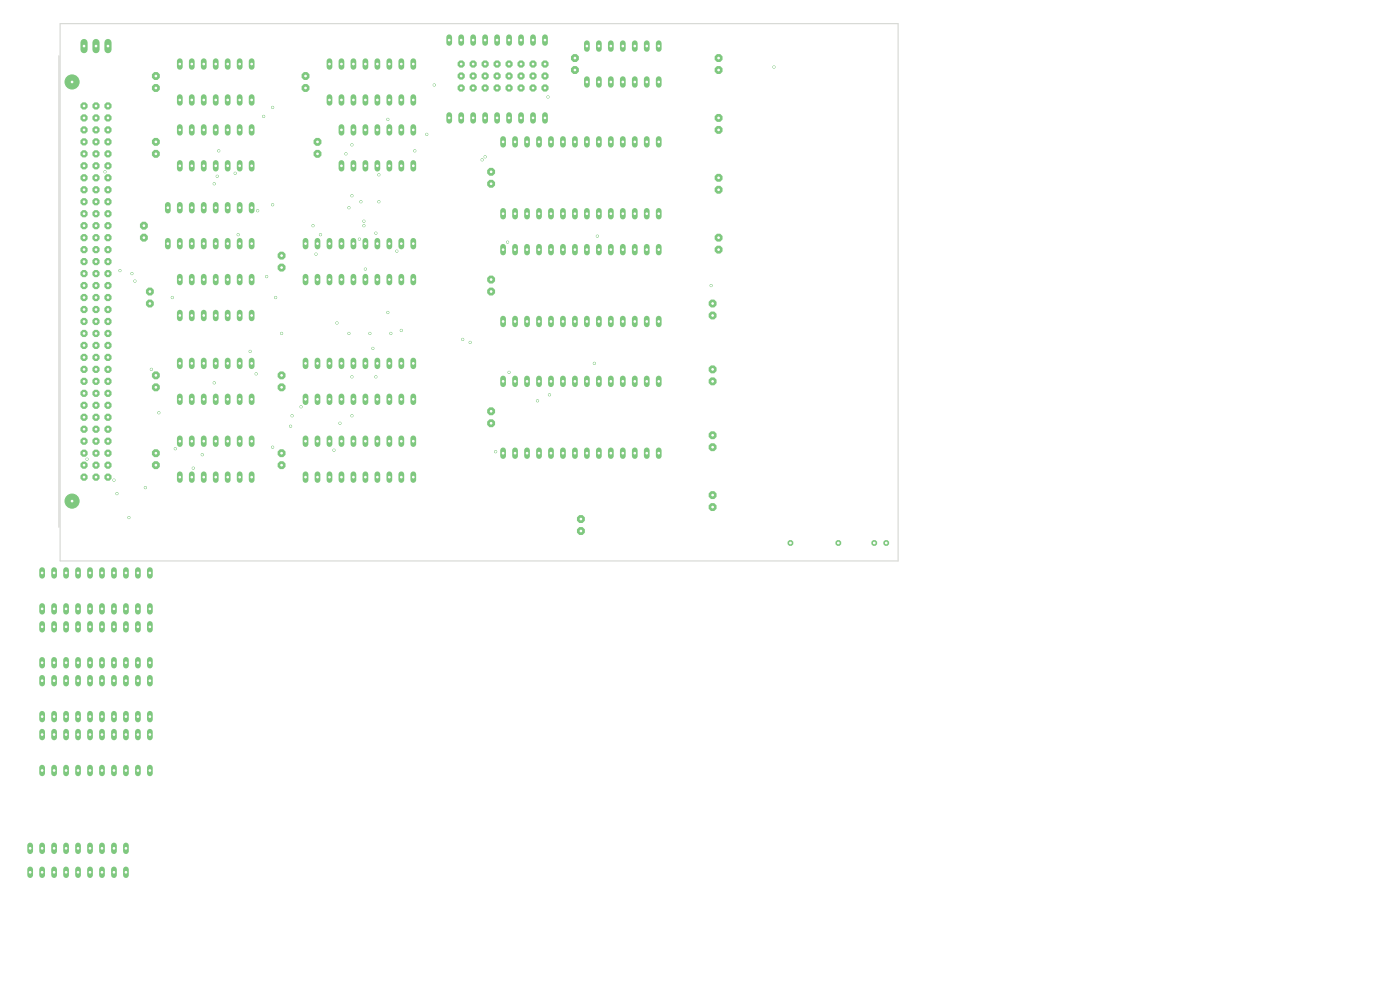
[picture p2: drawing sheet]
<svg xmlns="http://www.w3.org/2000/svg" width="297mm" height="210mm" viewBox="0 0 297 210" stroke-linecap="round" stroke-linejoin="round" font-family="sans-serif">
<g fill="#7fc87f">
<circle cx="59.7" cy="82.2" r=".91"/>
<circle cx="59.7" cy="79.6" r=".91"/>
</g>
<g fill="none" stroke="#7fc87f" stroke-width="1.2">
<path d="M106.7 80.3v1.2M106.7 95.5v1.2M109.3 80.3v1.2M109.3 95.5v1.2M111.8 80.3v1.2M111.8 95.5v1.2M114.3 80.3v1.2M114.3 95.5v1.2M116.9 80.3v1.2M116.9 95.5v1.2M119.4 80.3v1.2M119.4 95.5v1.2"/>
<path d="M122 80.3v1.2M122 95.5v1.2M124.5 80.3v1.2M124.5 95.5v1.2M127 80.3v1.2M127 95.5v1.2M129.6 80.3v1.2M129.6 95.5v1.2M132.1 80.3v1.2M132.1 95.5v1.2M134.7 80.3v1.2M134.7 95.5v1.2"/>
<path d="M137.2 80.3v1.2M137.2 95.5v1.2M139.7 80.3v1.2M139.7 95.5v1.2M8.9 155.2v1.2M11.5 155.2v1.2M14 155.2v1.2M16.6 155.2v1.2M19.1 155.2v1.2M21.6 155.2v1.2M24.2 155.2v1.2M26.7 155.2v1.2"/>
<path d="M29.3 155.2v1.2M31.8 155.2v1.2M8.9 162.8v1.3M11.5 162.8v1.3M14 162.8v1.3M16.6 162.8v1.3M19.1 162.8v1.3M21.6 162.8v1.3M24.2 162.8v1.3M26.7 162.8v1.3M29.3 162.8v1.3M31.8 162.8v1.3"/>
</g>
<g fill="#7fc87f">
<circle cx="104.2" cy="39" r=".91"/>
<circle cx="104.2" cy="36.4" r=".91"/>
</g>
<g fill="none" stroke="#7fc87f" stroke-width="1.2">
<path d="M38.1 58.7v1.2M40.7 58.7v1.2M43.2 58.7v1.2M45.8 58.7v1.2M48.3 58.7v1.2M50.8 58.7v1.2M53.4 58.7v1.2M38.1 66.3v1.2M40.7 66.3v1.2M43.2 66.3v1.2M45.8 66.3v1.2M48.3 66.3v1.2"/>
<path d="M50.8 66.3v1.2M53.4 66.3v1.2"/>
</g>
<g fill="#7fc87f">
<circle cx="104.2" cy="61.8" r=".91"/>
<circle cx="104.2" cy="59.3" r=".91"/>
</g>
<g fill="none" stroke="#7fc87f" stroke-width="1.2">
<path d="M124.5 9.2v1.2M124.5 16.8v1.2M127 9.2v1.2M127 16.8v1.2M129.6 9.2v1.2M129.6 16.8v1.2M132.1 9.2v1.2M132.1 16.8v1.2M134.7 9.2v1.2M134.7 16.8v1.2M137.2 9.2v1.2M137.2 16.8v1.2"/>
<path d="M139.7 9.2v1.2M139.7 16.8v1.2"/>
</g>
<g fill="#7fc87f">
<circle cx="67.4" cy="32.6" r=".91"/>
<circle cx="67.4" cy="30.1" r=".91"/>
<circle cx="177.8" cy="115.2" r=".66"/>
<circle cx="167.7" cy="115.2" r=".66"/>
</g>
<g fill="none" stroke="#7fc87f" stroke-width="1.2">
<path d="M8.9 143.8v1.2M8.9 151.4v1.2M11.5 143.8v1.2M11.5 151.4v1.2M14 143.8v1.2M14 151.4v1.2M16.6 143.8v1.2M16.6 151.4v1.2M19.1 143.8v1.2M19.1 151.4v1.2M21.6 143.8v1.2M21.6 151.4v1.2"/>
<path d="M24.2 143.8v1.2M24.2 151.4v1.2M26.7 143.8v1.2M26.7 151.4v1.2M29.3 143.8v1.2M29.3 151.4v1.2M31.8 143.8v1.2M31.8 151.4v1.2"/>
</g>
<g fill="#7fc87f">
<circle cx="33.1" cy="82.2" r=".91"/>
<circle cx="33.1" cy="79.6" r=".91"/>
</g>
<g fill="none" stroke="#7fc87f" stroke-width="1.2">
<path d="M72.4 26.9v1.3M72.4 34.6v1.2M75 26.9v1.3M75 34.6v1.2M77.5 26.9v1.3M77.5 34.6v1.2M80.1 26.9v1.3M80.1 34.6v1.2M82.6 26.9v1.3M82.6 34.6v1.2M85.1 26.9v1.3M85.1 34.6v1.2"/>
<path d="M87.7 26.9v1.3M87.7 34.6v1.2M106.7 52.3v1.3M109.3 52.3v1.3M111.8 52.3v1.3M114.3 52.3v1.3M116.9 52.3v1.3M119.4 52.3v1.3M122 52.3v1.3M124.5 52.3v1.3M127 52.3v1.3M129.6 52.3v1.3"/>
<path d="M132.1 52.3v1.3M134.7 52.3v1.3M137.2 52.3v1.3M139.7 52.3v1.3M64.8 76.5v1.2M67.4 76.5v1.2M69.9 76.5v1.2M72.4 76.5v1.2M75 76.5v1.2M77.5 76.5v1.2M80.1 76.5v1.2M82.6 76.5v1.2"/>
<path d="M85.1 76.5v1.2M87.7 76.5v1.2M106.7 67.6v1.2M109.3 67.6v1.2M111.8 67.6v1.2M114.3 67.6v1.2M116.9 67.6v1.2M119.4 67.6v1.2M122 67.6v1.2M124.5 67.6v1.2M127 67.6v1.2M129.6 67.6v1.2"/>
<path d="M132.1 67.6v1.2M134.7 67.6v1.2M137.2 67.6v1.2M139.7 67.6v1.2M64.8 84.1v1.2M67.4 84.1v1.2M69.9 84.1v1.2M72.4 84.1v1.2M75 84.1v1.2M77.5 84.1v1.2M80.1 84.1v1.2M82.6 84.1v1.2"/>
<path d="M85.1 84.1v1.2M87.7 84.1v1.2"/>
</g>
<g fill="#7fc87f">
<circle cx="188" cy="115.2" r=".66"/>
<circle cx="185.5" cy="115.2" r=".66"/>
<circle cx="64.8" cy="18.7" r=".91"/>
<circle cx="64.8" cy="16.1" r=".91"/>
</g>
<path d="M6.4 179.3v1.3M8.9 179.3v1.3M11.5 179.3v1.3M14 179.3v1.3M16.6 179.3v1.3M19.1 179.3v1.3M21.6 179.3v1.3M24.2 179.3v1.3M26.7 179.3v1.3" fill="none" stroke="#7fc87f" stroke-width="1.2"/>
<g fill="#7fc87f">
<circle cx="59.7" cy="56.8" r=".91"/>
<circle cx="59.7" cy="54.2" r=".91"/>
<circle cx="59.7" cy="98.7" r=".91"/>
<circle cx="59.7" cy="96.1" r=".91"/>
</g>
<g fill="none" stroke="#7fc87f" stroke-width="1.2">
<path d="M64.8 51.1v1.2M64.8 58.7v1.2M67.4 51.1v1.2M67.4 58.7v1.2M69.9 51.1v1.2M69.9 58.7v1.2M72.4 51.1v1.2M72.4 58.7v1.2M75 51.1v1.2M75 58.7v1.2M77.5 51.1v1.2M77.5 58.7v1.2"/>
<path d="M80.1 51.1v1.2M80.1 58.7v1.2M82.6 51.1v1.2M82.6 58.7v1.2M85.1 51.1v1.2M85.1 58.7v1.2M87.7 51.1v1.2M87.7 58.7v1.2"/>
</g>
<g fill="#7fc87f">
<circle cx="151.2" cy="107.6" r=".91"/>
<circle cx="151.2" cy="105" r=".91"/>
</g>
<g fill="none" stroke="#7fc87f" stroke-width="1.2">
<path d="M8.9 120.9v1.2M8.9 128.5v1.3M11.5 120.9v1.2M11.5 128.5v1.3M14 120.9v1.2M14 128.5v1.3M16.6 120.9v1.2M16.6 128.5v1.3M19.1 120.9v1.2M19.1 128.5v1.3M21.6 120.9v1.2M21.6 128.5v1.3"/>
<path d="M24.2 120.9v1.2M24.2 128.5v1.3M26.7 120.9v1.2M26.7 128.5v1.3M29.3 120.9v1.2M29.3 128.5v1.3M31.8 120.9v1.2M31.8 128.5v1.3"/>
</g>
<g fill="#7fc87f">
<circle cx="33.1" cy="98.7" r=".91"/>
<circle cx="33.1" cy="96.1" r=".91"/>
<circle cx="97.8" cy="13.6" r=".82"/>
<circle cx="100.4" cy="13.6" r=".82"/>
<circle cx="102.9" cy="13.6" r=".82"/>
<circle cx="105.5" cy="13.6" r=".82"/>
<circle cx="108" cy="13.6" r=".82"/>
<circle cx="110.5" cy="13.6" r=".82"/>
<circle cx="113.1" cy="13.6" r=".82"/>
<circle cx="115.6" cy="13.6" r=".82"/>
<circle cx="97.8" cy="16.1" r=".82"/>
<circle cx="100.4" cy="16.1" r=".82"/>
<circle cx="102.9" cy="16.1" r=".82"/>
<circle cx="105.5" cy="16.1" r=".82"/>
<circle cx="108" cy="16.1" r=".82"/>
<circle cx="110.5" cy="16.1" r=".82"/>
<circle cx="113.1" cy="16.1" r=".82"/>
<circle cx="115.6" cy="16.1" r=".82"/>
<circle cx="97.8" cy="18.7" r=".82"/>
<circle cx="100.4" cy="18.7" r=".82"/>
<circle cx="102.9" cy="18.7" r=".82"/>
<circle cx="105.5" cy="18.7" r=".82"/>
<circle cx="108" cy="18.7" r=".82"/>
<circle cx="110.5" cy="18.7" r=".82"/>
<circle cx="113.1" cy="18.7" r=".82"/>
<circle cx="115.6" cy="18.7" r=".82"/>
</g>
<path d="M95.3 24.4v1.2M97.8 24.4v1.2M100.4 24.4v1.2M102.9 24.4v1.2M105.5 24.4v1.2M108 24.4v1.2M110.5 24.4v1.2M113.1 24.4v1.2M115.6 24.4v1.2" fill="none" stroke="#7fc87f" stroke-width="1.2"/>
<g fill="#7fc87f">
<circle cx="152.4" cy="40.3" r=".91"/>
<circle cx="152.4" cy="37.7" r=".91"/>
</g>
<g fill="none" stroke="#7fc87f" stroke-width="1.2">
<path d="M38.1 26.9v1.3M38.1 34.6v1.2M40.7 26.9v1.3M40.7 34.6v1.2M43.2 26.9v1.3M43.2 34.6v1.2M45.8 26.9v1.3M45.8 34.6v1.2M48.3 26.9v1.3M48.3 34.6v1.2M50.8 26.9v1.3M50.8 34.6v1.2"/>
<path d="M53.4 26.9v1.3M53.4 34.6v1.2"/>
</g>
<g fill="#7fc87f">
<circle cx="151.2" cy="66.9" r=".91"/>
<circle cx="151.2" cy="64.4" r=".91"/>
<circle cx="123.2" cy="112.6" r=".91"/>
<circle cx="123.2" cy="110.1" r=".91"/>
<circle cx="151.2" cy="80.9" r=".91"/>
<circle cx="151.2" cy="78.4" r=".91"/>
<circle cx="104.2" cy="89.8" r=".91"/>
<circle cx="104.2" cy="87.2" r=".91"/>
</g>
<g fill="none" stroke="#7fc87f" stroke-width="1.2">
<path d="M69.9 13v1.2M72.4 13v1.2M75 13v1.2M77.5 13v1.2M80.1 13v1.2M82.6 13v1.2M85.1 13v1.2M87.7 13v1.2M69.9 20.6v1.2M72.4 20.6v1.2M75 20.6v1.2M77.5 20.6v1.2"/>
<path d="M80.1 20.6v1.2M82.6 20.6v1.2M85.1 20.6v1.2M87.7 20.6v1.2M38.1 76.5v1.2M40.7 76.5v1.2M43.2 76.5v1.2M45.8 76.5v1.2M48.3 76.5v1.2M50.8 76.5v1.2M53.4 76.5v1.2M38.1 84.1v1.2"/>
<path d="M40.7 84.1v1.2M43.2 84.1v1.2M45.8 84.1v1.2M48.3 84.1v1.2M50.8 84.1v1.2M53.4 84.1v1.2M64.8 93v1.2M67.4 93v1.2M69.9 93v1.2M72.4 93v1.2M75 93v1.2M77.5 93v1.2"/>
<path d="M80.1 93v1.2M82.6 93v1.2M85.1 93v1.2M87.7 93v1.2M64.8 100.6v1.2M67.4 100.6v1.2M69.9 100.6v1.2M72.4 100.6v1.2M75 100.6v1.2M77.5 100.6v1.2M80.1 100.6v1.2M82.6 100.6v1.2"/>
<path d="M85.1 100.6v1.2M87.7 100.6v1.2"/>
</g>
<g fill="#7fc87f" stroke="#7fc87f" stroke-width=".21">
<circle cx="15.3" cy="106.3" r="1.5"/>
<circle cx="15.3" cy="17.4" r="1.5"/>
</g>
<g fill="#7fc87f">
<circle cx="17.8" cy="101.2" r=".82"/>
<circle cx="17.8" cy="98.7" r=".82"/>
<circle cx="17.8" cy="96.1" r=".82"/>
<circle cx="17.8" cy="93.6" r=".82"/>
<circle cx="17.8" cy="91.1" r=".82"/>
<circle cx="17.8" cy="88.5" r=".82"/>
<circle cx="17.8" cy="86" r=".82"/>
<circle cx="17.8" cy="83.4" r=".82"/>
<circle cx="17.8" cy="80.9" r=".82"/>
<circle cx="17.8" cy="78.4" r=".82"/>
<circle cx="17.8" cy="75.8" r=".82"/>
<circle cx="17.8" cy="73.3" r=".82"/>
<circle cx="17.8" cy="70.7" r=".82"/>
<circle cx="17.8" cy="68.2" r=".82"/>
<circle cx="17.8" cy="65.7" r=".82"/>
<circle cx="17.8" cy="63.1" r=".82"/>
<circle cx="17.8" cy="60.6" r=".82"/>
<circle cx="17.8" cy="58" r=".82"/>
<circle cx="17.8" cy="55.5" r=".82"/>
<circle cx="17.8" cy="53" r=".82"/>
<circle cx="17.8" cy="50.4" r=".82"/>
<circle cx="17.8" cy="47.9" r=".82"/>
<circle cx="17.8" cy="45.3" r=".82"/>
<circle cx="17.8" cy="42.8" r=".82"/>
<circle cx="17.8" cy="40.3" r=".82"/>
<circle cx="17.8" cy="37.7" r=".82"/>
<circle cx="17.8" cy="35.2" r=".82"/>
<circle cx="17.8" cy="32.6" r=".82"/>
<circle cx="17.8" cy="30.1" r=".82"/>
<circle cx="17.8" cy="27.6" r=".82"/>
<circle cx="17.8" cy="25" r=".82"/>
<circle cx="17.8" cy="22.5" r=".82"/>
<circle cx="20.4" cy="101.2" r=".82"/>
<circle cx="20.4" cy="98.7" r=".82"/>
<circle cx="20.4" cy="96.1" r=".82"/>
<circle cx="20.4" cy="93.6" r=".82"/>
<circle cx="20.4" cy="91.1" r=".82"/>
<circle cx="20.4" cy="88.5" r=".82"/>
<circle cx="20.4" cy="86" r=".82"/>
<circle cx="20.4" cy="83.4" r=".82"/>
<circle cx="20.4" cy="80.9" r=".82"/>
<circle cx="20.4" cy="78.4" r=".82"/>
<circle cx="20.4" cy="75.8" r=".82"/>
<circle cx="20.4" cy="73.3" r=".82"/>
<circle cx="20.4" cy="70.7" r=".82"/>
<circle cx="20.4" cy="68.2" r=".82"/>
<circle cx="20.4" cy="65.7" r=".82"/>
<circle cx="20.4" cy="63.1" r=".82"/>
<circle cx="20.4" cy="60.6" r=".82"/>
<circle cx="20.4" cy="58" r=".82"/>
<circle cx="20.4" cy="55.5" r=".82"/>
<circle cx="20.4" cy="53" r=".82"/>
<circle cx="20.4" cy="50.4" r=".82"/>
<circle cx="20.4" cy="47.9" r=".82"/>
<circle cx="20.4" cy="45.3" r=".82"/>
<circle cx="20.4" cy="42.8" r=".82"/>
<circle cx="20.4" cy="40.3" r=".82"/>
<circle cx="20.4" cy="37.7" r=".82"/>
<circle cx="20.4" cy="35.2" r=".82"/>
<circle cx="20.4" cy="32.6" r=".82"/>
<circle cx="20.4" cy="30.1" r=".82"/>
<circle cx="20.4" cy="27.6" r=".82"/>
<circle cx="20.4" cy="25" r=".82"/>
<circle cx="20.4" cy="22.5" r=".82"/>
<circle cx="22.9" cy="101.2" r=".82"/>
<circle cx="22.9" cy="98.7" r=".82"/>
<circle cx="22.9" cy="96.1" r=".82"/>
<circle cx="22.9" cy="93.6" r=".82"/>
<circle cx="22.9" cy="91.1" r=".82"/>
<circle cx="22.9" cy="88.5" r=".82"/>
<circle cx="22.9" cy="86" r=".82"/>
<circle cx="22.9" cy="83.4" r=".82"/>
<circle cx="22.9" cy="80.9" r=".82"/>
<circle cx="22.9" cy="78.4" r=".82"/>
<circle cx="22.9" cy="75.8" r=".82"/>
<circle cx="22.9" cy="73.3" r=".82"/>
<circle cx="22.9" cy="70.7" r=".82"/>
<circle cx="22.9" cy="68.2" r=".82"/>
<circle cx="22.9" cy="65.7" r=".82"/>
<circle cx="22.9" cy="63.1" r=".82"/>
<circle cx="22.9" cy="60.6" r=".82"/>
<circle cx="22.9" cy="58" r=".82"/>
<circle cx="22.9" cy="55.5" r=".82"/>
<circle cx="22.9" cy="53" r=".82"/>
<circle cx="22.9" cy="50.4" r=".82"/>
<circle cx="22.9" cy="47.9" r=".82"/>
<circle cx="22.9" cy="45.3" r=".82"/>
<circle cx="22.9" cy="42.8" r=".82"/>
<circle cx="22.9" cy="40.3" r=".82"/>
<circle cx="22.9" cy="37.7" r=".82"/>
<circle cx="22.9" cy="35.2" r=".82"/>
<circle cx="22.9" cy="32.6" r=".82"/>
<circle cx="22.9" cy="30.1" r=".82"/>
<circle cx="22.9" cy="27.6" r=".82"/>
<circle cx="22.9" cy="25" r=".82"/>
<circle cx="22.9" cy="22.5" r=".82"/>
</g>
<g fill="none" stroke="#7fc87f" stroke-width="1.2">
<path d="M8.9 132.4v1.2M8.9 140v1.2M11.5 132.4v1.2M11.5 140v1.2M14 132.4v1.2M14 140v1.2M16.6 132.4v1.2M16.6 140v1.2M19.1 132.4v1.2M19.1 140v1.2M21.6 132.4v1.2M21.6 140v1.2"/>
<path d="M24.2 132.4v1.2M24.2 140v1.2M26.7 132.4v1.2M26.7 140v1.2M29.3 132.4v1.2M29.3 140v1.2M31.8 132.4v1.2M31.8 140v1.2"/>
</g>
<g fill="#7fc87f">
<circle cx="31.8" cy="64.4" r=".91"/>
<circle cx="31.8" cy="61.8" r=".91"/>
</g>
<g fill="none" stroke="#7fc87f" stroke-width="1.2">
<path d="M106.7 29.5v1.2M109.3 29.5v1.2M111.8 29.5v1.2M114.3 29.5v1.2M116.9 29.5v1.2M119.4 29.5v1.2M122 29.5v1.2M124.5 29.5v1.2M127 29.5v1.2M129.6 29.5v1.2M132.1 29.5v1.2M134.7 29.5v1.2"/>
<path d="M137.2 29.5v1.2M139.7 29.5v1.2M106.7 44.7v1.2M109.3 44.7v1.2M111.8 44.7v1.2M114.3 44.7v1.2M116.9 44.7v1.2M119.4 44.7v1.2M122 44.7v1.2M124.5 44.7v1.2M127 44.7v1.2M129.6 44.7v1.2"/>
<path d="M132.1 44.7v1.2M134.7 44.7v1.2M137.2 44.7v1.2M139.7 44.7v1.2"/>
</g>
<g fill="#7fc87f">
<circle cx="152.4" cy="27.6" r=".91"/>
<circle cx="152.4" cy="25" r=".91"/>
</g>
<g fill="none" stroke="#7fc87f" stroke-width="1.2">
<path d="M95.3 7.9v1.2M97.8 7.9v1.2M100.4 7.9v1.2M102.9 7.9v1.2M105.5 7.9v1.2M108 7.9v1.2M110.5 7.9v1.2M113.1 7.9v1.2M115.6 7.9v1.2M35.6 43.5v1.2M35.6 51.1v1.2M38.1 43.5v1.2"/>
<path d="M38.1 51.1v1.2M40.7 43.5v1.2M40.7 51.1v1.2M43.2 43.5v1.2M43.2 51.1v1.2M45.8 43.5v1.2M45.8 51.1v1.2M48.3 43.5v1.2M48.3 51.1v1.2M50.8 43.5v1.2M50.8 51.1v1.2M53.4 43.5v1.2"/>
<path d="M53.4 51.1v1.2"/>
</g>
<g fill="#7fc87f">
<circle cx="151.2" cy="94.9" r=".91"/>
<circle cx="151.2" cy="92.3" r=".91"/>
</g>
<path d="M17.8 9v1.5M20.4 9v1.5M22.9 9v1.5" fill="none" stroke="#7fc87f" stroke-width="1.5"/>
<path d="M6.4 184.4v1.2M8.9 184.4v1.2M11.5 184.4v1.2M14 184.4v1.2M16.6 184.4v1.2M19.1 184.4v1.2M21.6 184.4v1.2M24.2 184.4v1.2M26.7 184.4v1.2" fill="none" stroke="#7fc87f" stroke-width="1.2"/>
<g fill="#7fc87f">
<circle cx="122" cy="14.9" r=".91"/>
<circle cx="122" cy="12.3" r=".91"/>
<circle cx="33.1" cy="18.7" r=".91"/>
<circle cx="33.1" cy="16.1" r=".91"/>
<circle cx="152.4" cy="14.9" r=".91"/>
<circle cx="152.4" cy="12.3" r=".91"/>
<circle cx="30.5" cy="50.4" r=".91"/>
<circle cx="30.5" cy="47.9" r=".91"/>
</g>
<g fill="none" stroke="#7fc87f" stroke-width="1.2">
<path d="M38.1 13v1.2M40.7 13v1.2M43.2 13v1.2M45.8 13v1.2M48.3 13v1.2M50.8 13v1.2M53.4 13v1.2M38.1 20.6v1.2M40.7 20.6v1.2M43.2 20.6v1.2M45.8 20.6v1.2M48.3 20.6v1.2"/>
<path d="M50.8 20.6v1.2M53.4 20.6v1.2"/>
</g>
<g fill="#7fc87f">
<circle cx="152.4" cy="53" r=".91"/>
<circle cx="152.4" cy="50.4" r=".91"/>
</g>
<g fill="none" stroke="#7fc87f" stroke-width="1.2">
<path d="M38.1 93v1.2M40.7 93v1.2M43.2 93v1.2M45.8 93v1.2M48.3 93v1.2M50.8 93v1.2M53.4 93v1.2M38.1 100.6v1.2M40.7 100.6v1.2M43.2 100.6v1.2M45.8 100.6v1.2M48.3 100.6v1.2"/>
<path d="M50.8 100.6v1.2M53.4 100.6v1.2"/>
</g>
<g fill="#7fc87f">
<circle cx="33.1" cy="32.6" r=".91"/>
<circle cx="33.1" cy="30.1" r=".91"/>
</g>
<g fill="#7fc87f" stroke="#7fc87f" stroke-width=".21">
<circle cx="150.9" cy="60.6" r=".23"/>
<circle cx="105.1" cy="95.8" r=".23"/>
<circle cx="85.1" cy="70.1" r=".23"/>
<circle cx="25.4" cy="57.4" r=".23"/>
<circle cx="77.5" cy="57.1" r=".23"/>
<circle cx="28.6" cy="59.6" r=".23"/>
<circle cx="76.2" cy="50.7" r=".23"/>
<circle cx="74.7" cy="41.5" r=".23"/>
<circle cx="164.2" cy="14.2" r=".23"/>
<circle cx="27.4" cy="109.8" r=".23"/>
<circle cx="24.8" cy="104.7" r=".23"/>
<circle cx="24.2" cy="101.8" r=".23"/>
<circle cx="30.8" cy="103.4" r=".23"/>
<circle cx="67" cy="53.9" r=".23"/>
<circle cx="76.6" cy="42.8" r=".23"/>
<circle cx="84.2" cy="53.3" r=".23"/>
<circle cx="61.6" cy="90.4" r=".23"/>
<circle cx="72.1" cy="89.8" r=".23"/>
<circle cx="74.7" cy="88.2" r=".23"/>
<circle cx="63.9" cy="86.3" r=".23"/>
<circle cx="62" cy="88.2" r=".23"/>
<circle cx="79.7" cy="79.9" r=".23"/>
<circle cx="74.7" cy="79.9" r=".23"/>
<circle cx="54.3" cy="79.3" r=".23"/>
<circle cx="18.5" cy="97.4" r=".23"/>
<circle cx="79.1" cy="73.9" r=".23"/>
<circle cx="59.7" cy="70.7" r=".23"/>
<circle cx="33.7" cy="87.6" r=".23"/>
<circle cx="74" cy="70.7" r=".23"/>
<circle cx="71.5" cy="68.5" r=".23"/>
<circle cx="58.5" cy="63.1" r=".23"/>
<circle cx="22.3" cy="36.4" r=".23"/>
<circle cx="46.4" cy="32" r=".23"/>
<circle cx="56.6" cy="58.7" r=".23"/>
<circle cx="45.4" cy="39" r=".23"/>
<circle cx="53.1" cy="74.5" r=".23"/>
<circle cx="42.9" cy="96.5" r=".23"/>
<circle cx="28" cy="58" r=".23"/>
<circle cx="126.1" cy="77.1" r=".23"/>
<circle cx="82.9" cy="70.7" r=".23"/>
<circle cx="78.5" cy="70.7" r=".23"/>
<circle cx="70.8" cy="95.5" r=".23"/>
<circle cx="114" cy="85" r=".23"/>
<circle cx="116.6" cy="83.8" r=".23"/>
<circle cx="57.8" cy="43.4" r=".23"/>
<circle cx="50.5" cy="49.8" r=".23"/>
<circle cx="57.8" cy="22.8" r=".23"/>
<circle cx="68" cy="49.8" r=".23"/>
<circle cx="73.4" cy="32.6" r=".23"/>
<circle cx="74" cy="44.1" r=".23"/>
<circle cx="55.9" cy="24.7" r=".23"/>
<circle cx="82.3" cy="66.3" r=".23"/>
<circle cx="77.2" cy="46.9" r=".23"/>
<circle cx="77.2" cy="47.9" r=".23"/>
<circle cx="79.7" cy="49.5" r=".23"/>
<circle cx="80.4" cy="42.8" r=".23"/>
<circle cx="99.7" cy="72.6" r=".23"/>
<circle cx="98.2" cy="72" r=".23"/>
<circle cx="107.7" cy="51.4" r=".23"/>
<circle cx="46.1" cy="37.4" r=".23"/>
<circle cx="49.9" cy="36.8" r=".23"/>
<circle cx="54.7" cy="44.7" r=".23"/>
<circle cx="126.7" cy="50.1" r=".23"/>
<circle cx="37.2" cy="95.2" r=".23"/>
<circle cx="57.8" cy="94.9" r=".23"/>
<circle cx="66.4" cy="47.9" r=".23"/>
<circle cx="41" cy="99.3" r=".23"/>
<circle cx="36.6" cy="63.1" r=".23"/>
<circle cx="116.3" cy="20.6" r=".23"/>
<circle cx="45.4" cy="81.2" r=".23"/>
<circle cx="32.1" cy="78.4" r=".23"/>
<circle cx="74.7" cy="30.7" r=".23"/>
<circle cx="108" cy="79" r=".23"/>
<circle cx="88" cy="32" r=".23"/>
<circle cx="80.4" cy="37.1" r=".23"/>
<circle cx="102.3" cy="33.9" r=".23"/>
<circle cx="102.9" cy="33.3" r=".23"/>
<circle cx="90.5" cy="28.5" r=".23"/>
<circle cx="82.3" cy="25.3" r=".23"/>
<circle cx="92.1" cy="18" r=".23"/>
</g>
<path d="M12.5 11.8v100.1M12.7 5h177.8v114h-177.8z" fill="none" stroke="#d0d2cd" stroke-width=".21"/>
<g fill="#fff" stroke="#fff" stroke-width=".21">
<circle cx="150.9" cy="60.6" r=".13"/>
<circle cx="105.1" cy="95.8" r=".13"/>
<circle cx="85.1" cy="70.1" r=".13"/>
<circle cx="25.4" cy="57.4" r=".13"/>
<circle cx="77.5" cy="57.1" r=".13"/>
<circle cx="28.6" cy="59.6" r=".13"/>
<circle cx="76.2" cy="50.7" r=".13"/>
<circle cx="74.7" cy="41.5" r=".13"/>
<circle cx="164.2" cy="14.2" r=".13"/>
<circle cx="27.4" cy="109.8" r=".13"/>
<circle cx="24.8" cy="104.7" r=".13"/>
<circle cx="24.2" cy="101.8" r=".13"/>
<circle cx="30.8" cy="103.4" r=".13"/>
<circle cx="67" cy="53.9" r=".13"/>
<circle cx="76.6" cy="42.8" r=".13"/>
<circle cx="84.2" cy="53.3" r=".13"/>
<circle cx="61.6" cy="90.4" r=".13"/>
<circle cx="72.1" cy="89.8" r=".13"/>
<circle cx="74.7" cy="88.2" r=".13"/>
<circle cx="63.9" cy="86.3" r=".13"/>
<circle cx="62" cy="88.2" r=".13"/>
<circle cx="79.7" cy="79.9" r=".13"/>
<circle cx="74.7" cy="79.9" r=".13"/>
<circle cx="54.3" cy="79.3" r=".13"/>
<circle cx="18.5" cy="97.4" r=".13"/>
<circle cx="79.1" cy="73.9" r=".13"/>
<circle cx="59.7" cy="70.7" r=".13"/>
<circle cx="33.7" cy="87.6" r=".13"/>
<circle cx="74" cy="70.7" r=".13"/>
<circle cx="71.5" cy="68.5" r=".13"/>
<circle cx="58.5" cy="63.1" r=".13"/>
<circle cx="22.3" cy="36.4" r=".13"/>
<circle cx="46.4" cy="32" r=".13"/>
<circle cx="56.6" cy="58.7" r=".13"/>
<circle cx="45.4" cy="39" r=".13"/>
<circle cx="53.1" cy="74.5" r=".13"/>
<circle cx="42.9" cy="96.5" r=".13"/>
<circle cx="28" cy="58" r=".13"/>
<circle cx="126.1" cy="77.1" r=".13"/>
<circle cx="82.9" cy="70.7" r=".13"/>
<circle cx="78.5" cy="70.7" r=".13"/>
<circle cx="70.8" cy="95.5" r=".13"/>
<circle cx="114" cy="85" r=".13"/>
<circle cx="116.6" cy="83.8" r=".13"/>
<circle cx="57.8" cy="43.4" r=".13"/>
<circle cx="50.5" cy="49.8" r=".13"/>
<circle cx="57.8" cy="22.8" r=".13"/>
<circle cx="68" cy="49.8" r=".13"/>
<circle cx="73.4" cy="32.6" r=".13"/>
<circle cx="74" cy="44.1" r=".13"/>
<circle cx="55.9" cy="24.7" r=".13"/>
<circle cx="82.3" cy="66.3" r=".13"/>
<circle cx="77.2" cy="46.9" r=".13"/>
<circle cx="77.2" cy="47.9" r=".13"/>
<circle cx="79.7" cy="49.5" r=".13"/>
<circle cx="80.4" cy="42.8" r=".13"/>
<circle cx="99.7" cy="72.6" r=".13"/>
<circle cx="98.2" cy="72" r=".13"/>
<circle cx="107.7" cy="51.4" r=".13"/>
<circle cx="46.1" cy="37.4" r=".13"/>
<circle cx="49.9" cy="36.8" r=".13"/>
<circle cx="54.7" cy="44.7" r=".13"/>
<circle cx="126.7" cy="50.1" r=".13"/>
<circle cx="37.2" cy="95.2" r=".13"/>
<circle cx="57.8" cy="94.9" r=".13"/>
<circle cx="66.4" cy="47.9" r=".13"/>
<circle cx="41" cy="99.3" r=".13"/>
<circle cx="36.6" cy="63.1" r=".13"/>
<circle cx="116.3" cy="20.6" r=".13"/>
<circle cx="45.4" cy="81.2" r=".13"/>
<circle cx="32.1" cy="78.4" r=".13"/>
<circle cx="74.7" cy="30.7" r=".13"/>
<circle cx="108" cy="79" r=".13"/>
<circle cx="88" cy="32" r=".13"/>
<circle cx="80.4" cy="37.1" r=".13"/>
<circle cx="102.3" cy="33.9" r=".13"/>
<circle cx="102.9" cy="33.3" r=".13"/>
<circle cx="90.5" cy="28.5" r=".13"/>
<circle cx="82.3" cy="25.3" r=".13"/>
<circle cx="92.1" cy="18" r=".13"/>
<circle cx="59.7" cy="82.2" r=".17"/>
<circle cx="59.7" cy="79.6" r=".17"/>
<circle cx="8.9" cy="163.4" r=".17"/>
<circle cx="11.5" cy="163.4" r=".17"/>
<circle cx="14" cy="163.4" r=".17"/>
<circle cx="16.6" cy="163.4" r=".17"/>
<circle cx="19.1" cy="163.4" r=".17"/>
<circle cx="21.6" cy="163.4" r=".17"/>
<circle cx="24.2" cy="163.4" r=".17"/>
<circle cx="26.7" cy="163.4" r=".17"/>
<circle cx="29.3" cy="163.4" r=".17"/>
<circle cx="31.8" cy="163.4" r=".17"/>
<circle cx="31.8" cy="155.8" r=".17"/>
<circle cx="29.3" cy="155.8" r=".17"/>
<circle cx="26.7" cy="155.8" r=".17"/>
<circle cx="24.2" cy="155.8" r=".17"/>
<circle cx="21.6" cy="155.8" r=".17"/>
<circle cx="19.1" cy="155.8" r=".17"/>
<circle cx="16.6" cy="155.8" r=".17"/>
<circle cx="14" cy="155.8" r=".17"/>
<circle cx="11.5" cy="155.8" r=".17"/>
<circle cx="8.9" cy="155.8" r=".17"/>
<circle cx="106.7" cy="96.1" r=".17"/>
<circle cx="109.3" cy="96.1" r=".17"/>
<circle cx="111.8" cy="96.1" r=".17"/>
<circle cx="114.3" cy="96.1" r=".17"/>
<circle cx="116.9" cy="96.1" r=".17"/>
<circle cx="119.4" cy="96.1" r=".17"/>
<circle cx="122" cy="96.1" r=".17"/>
<circle cx="124.5" cy="96.1" r=".17"/>
<circle cx="127" cy="96.1" r=".17"/>
<circle cx="129.6" cy="96.1" r=".17"/>
<circle cx="132.1" cy="96.1" r=".17"/>
<circle cx="134.7" cy="96.1" r=".17"/>
<circle cx="137.2" cy="96.1" r=".17"/>
<circle cx="139.7" cy="96.1" r=".17"/>
<circle cx="139.7" cy="80.9" r=".17"/>
<circle cx="137.2" cy="80.9" r=".17"/>
<circle cx="134.7" cy="80.9" r=".17"/>
<circle cx="132.1" cy="80.9" r=".17"/>
<circle cx="129.6" cy="80.9" r=".17"/>
<circle cx="127" cy="80.9" r=".17"/>
<circle cx="124.5" cy="80.9" r=".17"/>
<circle cx="122" cy="80.9" r=".17"/>
<circle cx="119.4" cy="80.9" r=".17"/>
<circle cx="116.9" cy="80.9" r=".17"/>
<circle cx="114.3" cy="80.9" r=".17"/>
<circle cx="111.8" cy="80.9" r=".17"/>
<circle cx="109.3" cy="80.9" r=".17"/>
<circle cx="106.7" cy="80.9" r=".17"/>
<circle cx="104.2" cy="39" r=".17"/>
<circle cx="104.2" cy="36.4" r=".17"/>
<circle cx="38.1" cy="66.9" r=".17"/>
<circle cx="40.7" cy="66.9" r=".17"/>
<circle cx="43.2" cy="66.9" r=".17"/>
<circle cx="45.8" cy="66.9" r=".17"/>
<circle cx="48.3" cy="66.9" r=".17"/>
<circle cx="50.8" cy="66.9" r=".17"/>
<circle cx="53.4" cy="66.9" r=".17"/>
<circle cx="53.4" cy="59.3" r=".17"/>
<circle cx="50.8" cy="59.3" r=".17"/>
<circle cx="48.3" cy="59.3" r=".17"/>
<circle cx="45.8" cy="59.3" r=".17"/>
<circle cx="43.2" cy="59.3" r=".17"/>
<circle cx="40.7" cy="59.3" r=".17"/>
<circle cx="38.1" cy="59.3" r=".17"/>
<circle cx="104.2" cy="61.8" r=".17"/>
<circle cx="104.2" cy="59.3" r=".17"/>
<circle cx="124.5" cy="17.4" r=".17"/>
<circle cx="127" cy="17.4" r=".17"/>
<circle cx="129.6" cy="17.4" r=".17"/>
<circle cx="132.1" cy="17.4" r=".17"/>
<circle cx="134.7" cy="17.4" r=".17"/>
<circle cx="137.2" cy="17.4" r=".17"/>
<circle cx="139.7" cy="17.4" r=".17"/>
<circle cx="139.7" cy="9.8" r=".17"/>
<circle cx="137.2" cy="9.8" r=".17"/>
<circle cx="134.7" cy="9.8" r=".17"/>
<circle cx="132.1" cy="9.8" r=".17"/>
<circle cx="129.6" cy="9.8" r=".17"/>
<circle cx="127" cy="9.8" r=".17"/>
<circle cx="124.5" cy="9.8" r=".17"/>
<circle cx="67.4" cy="32.6" r=".17"/>
<circle cx="67.4" cy="30.1" r=".17"/>
<circle cx="177.8" cy="115.2" r=".17"/>
<circle cx="167.7" cy="115.2" r=".17"/>
<circle cx="8.9" cy="152" r=".17"/>
<circle cx="11.5" cy="152" r=".17"/>
<circle cx="14" cy="152" r=".17"/>
<circle cx="16.6" cy="152" r=".17"/>
<circle cx="19.1" cy="152" r=".17"/>
<circle cx="21.6" cy="152" r=".17"/>
<circle cx="24.2" cy="152" r=".17"/>
<circle cx="26.7" cy="152" r=".17"/>
<circle cx="29.3" cy="152" r=".17"/>
<circle cx="31.8" cy="152" r=".17"/>
<circle cx="31.8" cy="144.4" r=".17"/>
<circle cx="29.3" cy="144.4" r=".17"/>
<circle cx="26.7" cy="144.4" r=".17"/>
<circle cx="24.2" cy="144.4" r=".17"/>
<circle cx="21.6" cy="144.4" r=".17"/>
<circle cx="19.1" cy="144.4" r=".17"/>
<circle cx="16.6" cy="144.4" r=".17"/>
<circle cx="14" cy="144.4" r=".17"/>
<circle cx="11.5" cy="144.4" r=".17"/>
<circle cx="8.9" cy="144.4" r=".17"/>
<circle cx="33.1" cy="82.2" r=".17"/>
<circle cx="33.1" cy="79.6" r=".17"/>
<circle cx="64.8" cy="84.7" r=".17"/>
<circle cx="67.4" cy="84.7" r=".17"/>
<circle cx="69.9" cy="84.7" r=".17"/>
<circle cx="72.4" cy="84.7" r=".17"/>
<circle cx="75" cy="84.7" r=".17"/>
<circle cx="77.5" cy="84.7" r=".17"/>
<circle cx="80.1" cy="84.7" r=".17"/>
<circle cx="82.6" cy="84.7" r=".17"/>
<circle cx="85.1" cy="84.7" r=".17"/>
<circle cx="87.7" cy="84.7" r=".17"/>
<circle cx="87.7" cy="77.1" r=".17"/>
<circle cx="85.1" cy="77.1" r=".17"/>
<circle cx="82.6" cy="77.1" r=".17"/>
<circle cx="80.1" cy="77.1" r=".17"/>
<circle cx="77.5" cy="77.1" r=".17"/>
<circle cx="75" cy="77.1" r=".17"/>
<circle cx="72.4" cy="77.1" r=".17"/>
<circle cx="69.9" cy="77.1" r=".17"/>
<circle cx="67.4" cy="77.1" r=".17"/>
<circle cx="64.8" cy="77.1" r=".17"/>
<circle cx="106.7" cy="68.2" r=".17"/>
<circle cx="109.3" cy="68.2" r=".17"/>
<circle cx="111.8" cy="68.2" r=".17"/>
<circle cx="114.3" cy="68.2" r=".17"/>
<circle cx="116.9" cy="68.2" r=".17"/>
<circle cx="119.4" cy="68.2" r=".17"/>
<circle cx="122" cy="68.2" r=".17"/>
<circle cx="124.5" cy="68.2" r=".17"/>
<circle cx="127" cy="68.2" r=".17"/>
<circle cx="129.6" cy="68.2" r=".17"/>
<circle cx="132.1" cy="68.2" r=".17"/>
<circle cx="134.7" cy="68.2" r=".17"/>
<circle cx="137.2" cy="68.2" r=".17"/>
<circle cx="139.7" cy="68.2" r=".17"/>
<circle cx="139.7" cy="53" r=".17"/>
<circle cx="137.2" cy="53" r=".17"/>
<circle cx="134.7" cy="53" r=".17"/>
<circle cx="132.1" cy="53" r=".17"/>
<circle cx="129.6" cy="53" r=".17"/>
<circle cx="127" cy="53" r=".17"/>
<circle cx="124.5" cy="53" r=".17"/>
<circle cx="122" cy="53" r=".17"/>
<circle cx="119.4" cy="53" r=".17"/>
<circle cx="116.9" cy="53" r=".17"/>
<circle cx="114.3" cy="53" r=".17"/>
<circle cx="111.8" cy="53" r=".17"/>
<circle cx="109.3" cy="53" r=".17"/>
<circle cx="106.7" cy="53" r=".17"/>
<circle cx="72.4" cy="35.2" r=".17"/>
<circle cx="75" cy="35.2" r=".17"/>
<circle cx="77.5" cy="35.2" r=".17"/>
<circle cx="80.1" cy="35.2" r=".17"/>
<circle cx="82.6" cy="35.2" r=".17"/>
<circle cx="85.1" cy="35.2" r=".17"/>
<circle cx="87.7" cy="35.2" r=".17"/>
<circle cx="87.7" cy="27.6" r=".17"/>
<circle cx="85.1" cy="27.6" r=".17"/>
<circle cx="82.6" cy="27.6" r=".17"/>
<circle cx="80.1" cy="27.6" r=".17"/>
<circle cx="77.5" cy="27.6" r=".17"/>
<circle cx="75" cy="27.6" r=".17"/>
<circle cx="72.4" cy="27.6" r=".17"/>
<circle cx="188" cy="115.2" r=".17"/>
<circle cx="185.5" cy="115.2" r=".17"/>
<circle cx="64.8" cy="18.7" r=".17"/>
<circle cx="64.8" cy="16.1" r=".17"/>
<circle cx="6.4" cy="180" r=".17"/>
<circle cx="8.9" cy="180" r=".17"/>
<circle cx="11.5" cy="180" r=".17"/>
<circle cx="14" cy="180" r=".17"/>
<circle cx="16.6" cy="180" r=".17"/>
<circle cx="19.1" cy="180" r=".17"/>
<circle cx="21.6" cy="180" r=".17"/>
<circle cx="24.2" cy="180" r=".17"/>
<circle cx="26.7" cy="180" r=".17"/>
<circle cx="59.7" cy="56.8" r=".17"/>
<circle cx="59.7" cy="54.2" r=".17"/>
<circle cx="59.7" cy="98.7" r=".17"/>
<circle cx="59.7" cy="96.1" r=".17"/>
<circle cx="64.8" cy="59.3" r=".17"/>
<circle cx="67.4" cy="59.3" r=".17"/>
<circle cx="69.9" cy="59.3" r=".17"/>
<circle cx="72.4" cy="59.3" r=".17"/>
<circle cx="75" cy="59.3" r=".17"/>
<circle cx="77.5" cy="59.3" r=".17"/>
<circle cx="80.1" cy="59.3" r=".17"/>
<circle cx="82.6" cy="59.3" r=".17"/>
<circle cx="85.1" cy="59.3" r=".17"/>
<circle cx="87.7" cy="59.3" r=".17"/>
<circle cx="87.7" cy="51.7" r=".17"/>
<circle cx="85.1" cy="51.7" r=".17"/>
<circle cx="82.6" cy="51.7" r=".17"/>
<circle cx="80.1" cy="51.7" r=".17"/>
<circle cx="77.5" cy="51.7" r=".17"/>
<circle cx="75" cy="51.7" r=".17"/>
<circle cx="72.4" cy="51.7" r=".17"/>
<circle cx="69.9" cy="51.7" r=".17"/>
<circle cx="67.4" cy="51.7" r=".17"/>
<circle cx="64.8" cy="51.7" r=".17"/>
<circle cx="151.2" cy="107.6" r=".17"/>
<circle cx="151.2" cy="105" r=".17"/>
<circle cx="8.9" cy="129.2" r=".17"/>
<circle cx="11.5" cy="129.2" r=".17"/>
<circle cx="14" cy="129.2" r=".17"/>
<circle cx="16.6" cy="129.2" r=".17"/>
<circle cx="19.1" cy="129.2" r=".17"/>
<circle cx="21.6" cy="129.2" r=".17"/>
<circle cx="24.2" cy="129.2" r=".17"/>
<circle cx="26.7" cy="129.2" r=".17"/>
<circle cx="29.3" cy="129.2" r=".17"/>
<circle cx="31.8" cy="129.2" r=".17"/>
<circle cx="31.8" cy="121.5" r=".17"/>
<circle cx="29.3" cy="121.5" r=".17"/>
<circle cx="26.7" cy="121.5" r=".17"/>
<circle cx="24.2" cy="121.5" r=".17"/>
<circle cx="21.6" cy="121.5" r=".17"/>
<circle cx="19.1" cy="121.5" r=".17"/>
<circle cx="16.6" cy="121.5" r=".17"/>
<circle cx="14" cy="121.5" r=".17"/>
<circle cx="11.5" cy="121.5" r=".17"/>
<circle cx="8.9" cy="121.5" r=".17"/>
<circle cx="33.1" cy="98.7" r=".17"/>
<circle cx="33.1" cy="96.1" r=".17"/>
<circle cx="97.8" cy="13.6" r=".17"/>
<circle cx="100.4" cy="13.6" r=".17"/>
<circle cx="102.9" cy="13.6" r=".17"/>
<circle cx="105.5" cy="13.6" r=".17"/>
<circle cx="108" cy="13.6" r=".17"/>
<circle cx="110.5" cy="13.6" r=".17"/>
<circle cx="113.1" cy="13.6" r=".17"/>
<circle cx="115.6" cy="13.6" r=".17"/>
<circle cx="97.8" cy="16.1" r=".17"/>
<circle cx="100.4" cy="16.1" r=".17"/>
<circle cx="102.9" cy="16.1" r=".17"/>
<circle cx="105.5" cy="16.1" r=".17"/>
<circle cx="108" cy="16.1" r=".17"/>
<circle cx="110.5" cy="16.1" r=".17"/>
<circle cx="113.1" cy="16.1" r=".17"/>
<circle cx="115.6" cy="16.1" r=".17"/>
<circle cx="97.8" cy="18.7" r=".17"/>
<circle cx="100.4" cy="18.7" r=".17"/>
<circle cx="102.9" cy="18.7" r=".17"/>
<circle cx="105.5" cy="18.7" r=".17"/>
<circle cx="108" cy="18.7" r=".17"/>
<circle cx="110.5" cy="18.7" r=".17"/>
<circle cx="113.1" cy="18.7" r=".17"/>
<circle cx="115.6" cy="18.7" r=".17"/>
<circle cx="95.3" cy="25" r=".17"/>
<circle cx="97.8" cy="25" r=".17"/>
<circle cx="100.4" cy="25" r=".17"/>
<circle cx="102.9" cy="25" r=".17"/>
<circle cx="105.5" cy="25" r=".17"/>
<circle cx="108" cy="25" r=".17"/>
<circle cx="110.5" cy="25" r=".17"/>
<circle cx="113.1" cy="25" r=".17"/>
<circle cx="115.6" cy="25" r=".17"/>
<circle cx="152.4" cy="40.3" r=".17"/>
<circle cx="152.4" cy="37.7" r=".17"/>
<circle cx="38.1" cy="35.2" r=".17"/>
<circle cx="40.7" cy="35.2" r=".17"/>
<circle cx="43.2" cy="35.2" r=".17"/>
<circle cx="45.8" cy="35.2" r=".17"/>
<circle cx="48.3" cy="35.2" r=".17"/>
<circle cx="50.8" cy="35.2" r=".17"/>
<circle cx="53.4" cy="35.2" r=".17"/>
<circle cx="53.4" cy="27.6" r=".17"/>
<circle cx="50.8" cy="27.6" r=".17"/>
<circle cx="48.3" cy="27.6" r=".17"/>
<circle cx="45.8" cy="27.6" r=".17"/>
<circle cx="43.2" cy="27.6" r=".17"/>
<circle cx="40.7" cy="27.6" r=".17"/>
<circle cx="38.1" cy="27.6" r=".17"/>
<circle cx="151.2" cy="66.9" r=".17"/>
<circle cx="151.2" cy="64.4" r=".17"/>
<circle cx="123.2" cy="112.6" r=".17"/>
<circle cx="123.2" cy="110.1" r=".17"/>
<circle cx="151.2" cy="80.9" r=".17"/>
<circle cx="151.2" cy="78.4" r=".17"/>
<circle cx="104.2" cy="89.8" r=".17"/>
<circle cx="104.2" cy="87.2" r=".17"/>
<circle cx="38.1" cy="84.7" r=".17"/>
<circle cx="40.7" cy="84.7" r=".17"/>
<circle cx="43.2" cy="84.7" r=".17"/>
<circle cx="45.8" cy="84.7" r=".17"/>
<circle cx="48.3" cy="84.7" r=".17"/>
<circle cx="50.8" cy="84.7" r=".17"/>
<circle cx="53.4" cy="84.7" r=".17"/>
<circle cx="53.4" cy="77.1" r=".17"/>
<circle cx="50.8" cy="77.1" r=".17"/>
<circle cx="48.3" cy="77.1" r=".17"/>
<circle cx="45.8" cy="77.1" r=".17"/>
<circle cx="43.2" cy="77.1" r=".17"/>
<circle cx="40.7" cy="77.1" r=".17"/>
<circle cx="38.1" cy="77.1" r=".17"/>
<circle cx="64.8" cy="101.2" r=".17"/>
<circle cx="67.4" cy="101.2" r=".17"/>
<circle cx="69.9" cy="101.2" r=".17"/>
<circle cx="72.4" cy="101.2" r=".17"/>
<circle cx="75" cy="101.2" r=".17"/>
<circle cx="77.5" cy="101.2" r=".17"/>
<circle cx="80.1" cy="101.2" r=".17"/>
<circle cx="82.6" cy="101.2" r=".17"/>
<circle cx="85.1" cy="101.2" r=".17"/>
<circle cx="87.7" cy="101.2" r=".17"/>
<circle cx="87.7" cy="93.6" r=".17"/>
<circle cx="85.1" cy="93.6" r=".17"/>
<circle cx="82.6" cy="93.6" r=".17"/>
<circle cx="80.1" cy="93.6" r=".17"/>
<circle cx="77.5" cy="93.6" r=".17"/>
<circle cx="75" cy="93.6" r=".17"/>
<circle cx="72.4" cy="93.6" r=".17"/>
<circle cx="69.9" cy="93.6" r=".17"/>
<circle cx="67.4" cy="93.6" r=".17"/>
<circle cx="64.8" cy="93.6" r=".17"/>
<circle cx="69.9" cy="21.2" r=".17"/>
<circle cx="72.4" cy="21.2" r=".17"/>
<circle cx="75" cy="21.2" r=".17"/>
<circle cx="77.5" cy="21.2" r=".17"/>
<circle cx="80.1" cy="21.2" r=".17"/>
<circle cx="82.6" cy="21.2" r=".17"/>
<circle cx="85.1" cy="21.2" r=".17"/>
<circle cx="87.7" cy="21.2" r=".17"/>
<circle cx="87.7" cy="13.6" r=".17"/>
<circle cx="85.1" cy="13.6" r=".17"/>
<circle cx="82.6" cy="13.6" r=".17"/>
<circle cx="80.1" cy="13.6" r=".17"/>
<circle cx="77.5" cy="13.6" r=".17"/>
<circle cx="75" cy="13.6" r=".17"/>
<circle cx="72.4" cy="13.6" r=".17"/>
<circle cx="69.9" cy="13.6" r=".17"/>
<circle cx="15.3" cy="106.3" r=".18"/>
<circle cx="15.3" cy="17.4" r=".17"/>
<circle cx="17.8" cy="101.2" r=".17"/>
<circle cx="17.8" cy="98.7" r=".17"/>
<circle cx="17.8" cy="96.1" r=".17"/>
<circle cx="17.8" cy="93.6" r=".17"/>
<circle cx="17.8" cy="91.1" r=".17"/>
<circle cx="17.8" cy="88.5" r=".17"/>
<circle cx="17.8" cy="86" r=".17"/>
<circle cx="17.8" cy="83.4" r=".17"/>
<circle cx="17.8" cy="80.9" r=".17"/>
<circle cx="17.8" cy="78.4" r=".17"/>
<circle cx="17.8" cy="75.8" r=".17"/>
<circle cx="17.8" cy="73.3" r=".17"/>
<circle cx="17.8" cy="70.7" r=".17"/>
<circle cx="17.8" cy="68.2" r=".17"/>
<circle cx="17.8" cy="65.7" r=".17"/>
<circle cx="17.8" cy="63.1" r=".17"/>
<circle cx="17.8" cy="60.6" r=".17"/>
<circle cx="17.8" cy="58" r=".17"/>
<circle cx="17.8" cy="55.5" r=".17"/>
<circle cx="17.8" cy="53" r=".17"/>
<circle cx="17.8" cy="50.4" r=".17"/>
<circle cx="17.8" cy="47.9" r=".17"/>
<circle cx="17.8" cy="45.3" r=".17"/>
<circle cx="17.8" cy="42.8" r=".17"/>
<circle cx="17.8" cy="40.3" r=".17"/>
<circle cx="17.8" cy="37.7" r=".17"/>
<circle cx="17.8" cy="35.2" r=".17"/>
<circle cx="17.8" cy="32.6" r=".17"/>
<circle cx="17.8" cy="30.1" r=".17"/>
<circle cx="17.8" cy="27.6" r=".17"/>
<circle cx="17.8" cy="25" r=".17"/>
<circle cx="17.8" cy="22.5" r=".17"/>
<circle cx="20.4" cy="101.2" r=".17"/>
<circle cx="20.4" cy="98.7" r=".17"/>
<circle cx="20.4" cy="96.1" r=".17"/>
<circle cx="20.4" cy="93.6" r=".17"/>
<circle cx="20.4" cy="91.1" r=".17"/>
<circle cx="20.4" cy="88.5" r=".17"/>
<circle cx="20.4" cy="86" r=".17"/>
<circle cx="20.4" cy="83.4" r=".17"/>
<circle cx="20.4" cy="80.9" r=".17"/>
<circle cx="20.4" cy="78.4" r=".17"/>
<circle cx="20.4" cy="75.8" r=".17"/>
<circle cx="20.4" cy="73.3" r=".17"/>
<circle cx="20.4" cy="70.7" r=".17"/>
<circle cx="20.4" cy="68.2" r=".17"/>
<circle cx="20.4" cy="65.7" r=".17"/>
<circle cx="20.4" cy="63.1" r=".17"/>
<circle cx="20.4" cy="60.6" r=".17"/>
<circle cx="20.4" cy="58" r=".17"/>
<circle cx="20.4" cy="55.5" r=".17"/>
<circle cx="20.4" cy="53" r=".17"/>
<circle cx="20.4" cy="50.4" r=".17"/>
<circle cx="20.4" cy="47.9" r=".17"/>
<circle cx="20.4" cy="45.3" r=".17"/>
<circle cx="20.4" cy="42.8" r=".17"/>
<circle cx="20.4" cy="40.3" r=".17"/>
<circle cx="20.4" cy="37.7" r=".17"/>
<circle cx="20.4" cy="35.2" r=".17"/>
<circle cx="20.4" cy="32.6" r=".17"/>
<circle cx="20.4" cy="30.1" r=".17"/>
<circle cx="20.4" cy="27.6" r=".17"/>
<circle cx="20.4" cy="25" r=".17"/>
<circle cx="20.4" cy="22.5" r=".17"/>
<circle cx="22.9" cy="101.2" r=".17"/>
<circle cx="22.9" cy="98.7" r=".17"/>
<circle cx="22.9" cy="96.1" r=".17"/>
<circle cx="22.9" cy="93.6" r=".17"/>
<circle cx="22.9" cy="91.1" r=".17"/>
<circle cx="22.9" cy="88.5" r=".17"/>
<circle cx="22.9" cy="86" r=".17"/>
<circle cx="22.9" cy="83.4" r=".17"/>
<circle cx="22.9" cy="80.9" r=".17"/>
<circle cx="22.9" cy="78.4" r=".17"/>
<circle cx="22.9" cy="75.8" r=".17"/>
<circle cx="22.9" cy="73.3" r=".17"/>
<circle cx="22.9" cy="70.7" r=".17"/>
<circle cx="22.9" cy="68.2" r=".17"/>
<circle cx="22.9" cy="65.7" r=".17"/>
<circle cx="22.9" cy="63.1" r=".17"/>
<circle cx="22.9" cy="60.6" r=".17"/>
<circle cx="22.9" cy="58" r=".17"/>
<circle cx="22.9" cy="55.5" r=".17"/>
<circle cx="22.9" cy="53" r=".17"/>
<circle cx="22.9" cy="50.4" r=".17"/>
<circle cx="22.9" cy="47.9" r=".17"/>
<circle cx="22.9" cy="45.3" r=".17"/>
<circle cx="22.9" cy="42.8" r=".17"/>
<circle cx="22.9" cy="40.3" r=".17"/>
<circle cx="22.9" cy="37.7" r=".17"/>
<circle cx="22.9" cy="35.2" r=".17"/>
<circle cx="22.9" cy="32.6" r=".17"/>
<circle cx="22.9" cy="30.1" r=".17"/>
<circle cx="22.9" cy="27.6" r=".17"/>
<circle cx="22.9" cy="25" r=".17"/>
<circle cx="22.9" cy="22.5" r=".17"/>
<circle cx="8.9" cy="140.6" r=".17"/>
<circle cx="11.5" cy="140.6" r=".17"/>
<circle cx="14" cy="140.6" r=".17"/>
<circle cx="16.6" cy="140.6" r=".17"/>
<circle cx="19.1" cy="140.6" r=".17"/>
<circle cx="21.6" cy="140.6" r=".17"/>
<circle cx="24.2" cy="140.6" r=".17"/>
<circle cx="26.7" cy="140.6" r=".17"/>
<circle cx="29.3" cy="140.6" r=".17"/>
<circle cx="31.8" cy="140.6" r=".17"/>
<circle cx="31.8" cy="133" r=".17"/>
<circle cx="29.3" cy="133" r=".17"/>
<circle cx="26.7" cy="133" r=".17"/>
<circle cx="24.2" cy="133" r=".17"/>
<circle cx="21.6" cy="133" r=".17"/>
<circle cx="19.1" cy="133" r=".17"/>
<circle cx="16.6" cy="133" r=".17"/>
<circle cx="14" cy="133" r=".17"/>
<circle cx="11.5" cy="133" r=".17"/>
<circle cx="8.9" cy="133" r=".17"/>
<circle cx="31.8" cy="64.4" r=".17"/>
<circle cx="31.8" cy="61.8" r=".17"/>
<circle cx="106.7" cy="45.3" r=".17"/>
<circle cx="109.3" cy="45.3" r=".17"/>
<circle cx="111.8" cy="45.3" r=".17"/>
<circle cx="114.3" cy="45.3" r=".17"/>
<circle cx="116.9" cy="45.3" r=".17"/>
<circle cx="119.4" cy="45.3" r=".17"/>
<circle cx="122" cy="45.3" r=".17"/>
<circle cx="124.5" cy="45.3" r=".17"/>
<circle cx="127" cy="45.3" r=".17"/>
<circle cx="129.6" cy="45.3" r=".17"/>
<circle cx="132.1" cy="45.3" r=".17"/>
<circle cx="134.7" cy="45.3" r=".17"/>
<circle cx="137.2" cy="45.3" r=".17"/>
<circle cx="139.7" cy="45.3" r=".17"/>
<circle cx="139.7" cy="30.1" r=".17"/>
<circle cx="137.2" cy="30.1" r=".17"/>
<circle cx="134.7" cy="30.1" r=".17"/>
<circle cx="132.1" cy="30.1" r=".17"/>
<circle cx="129.6" cy="30.1" r=".17"/>
<circle cx="127" cy="30.1" r=".17"/>
<circle cx="124.5" cy="30.1" r=".17"/>
<circle cx="122" cy="30.1" r=".17"/>
<circle cx="119.4" cy="30.1" r=".17"/>
<circle cx="116.9" cy="30.1" r=".17"/>
<circle cx="114.3" cy="30.1" r=".17"/>
<circle cx="111.8" cy="30.1" r=".17"/>
<circle cx="109.3" cy="30.1" r=".17"/>
<circle cx="106.7" cy="30.1" r=".17"/>
<circle cx="152.4" cy="27.6" r=".17"/>
<circle cx="152.4" cy="25" r=".17"/>
<circle cx="115.6" cy="8.5" r=".17"/>
<circle cx="113.1" cy="8.5" r=".17"/>
<circle cx="110.5" cy="8.5" r=".17"/>
<circle cx="108" cy="8.5" r=".17"/>
<circle cx="105.5" cy="8.5" r=".17"/>
<circle cx="102.9" cy="8.5" r=".17"/>
<circle cx="100.4" cy="8.5" r=".17"/>
<circle cx="97.8" cy="8.5" r=".17"/>
<circle cx="95.3" cy="8.5" r=".17"/>
<circle cx="35.6" cy="51.7" r=".17"/>
<circle cx="38.1" cy="51.7" r=".17"/>
<circle cx="40.7" cy="51.7" r=".17"/>
<circle cx="43.2" cy="51.7" r=".17"/>
<circle cx="45.8" cy="51.7" r=".17"/>
<circle cx="48.3" cy="51.7" r=".17"/>
<circle cx="50.8" cy="51.7" r=".17"/>
<circle cx="53.4" cy="51.7" r=".17"/>
<circle cx="53.4" cy="44.1" r=".17"/>
<circle cx="50.8" cy="44.1" r=".17"/>
<circle cx="48.3" cy="44.1" r=".17"/>
<circle cx="45.8" cy="44.1" r=".17"/>
<circle cx="43.2" cy="44.1" r=".17"/>
<circle cx="40.7" cy="44.1" r=".17"/>
<circle cx="38.1" cy="44.1" r=".17"/>
<circle cx="35.6" cy="44.1" r=".17"/>
<circle cx="151.2" cy="94.9" r=".17"/>
<circle cx="151.2" cy="92.3" r=".17"/>
<circle cx="17.8" cy="9.8" r=".17"/>
<circle cx="20.4" cy="9.8" r=".17"/>
<circle cx="22.9" cy="9.8" r=".17"/>
<circle cx="6.4" cy="185" r=".17"/>
<circle cx="8.9" cy="185" r=".17"/>
<circle cx="11.5" cy="185" r=".17"/>
<circle cx="14" cy="185" r=".17"/>
<circle cx="16.6" cy="185" r=".17"/>
<circle cx="19.1" cy="185" r=".17"/>
<circle cx="21.6" cy="185" r=".17"/>
<circle cx="24.2" cy="185" r=".17"/>
<circle cx="26.7" cy="185" r=".17"/>
<circle cx="122" cy="14.9" r=".17"/>
<circle cx="122" cy="12.3" r=".17"/>
<circle cx="33.1" cy="18.7" r=".17"/>
<circle cx="33.1" cy="16.1" r=".17"/>
<circle cx="152.4" cy="14.9" r=".17"/>
<circle cx="152.4" cy="12.3" r=".17"/>
<circle cx="30.5" cy="50.4" r=".17"/>
<circle cx="30.5" cy="47.9" r=".17"/>
<circle cx="38.1" cy="21.2" r=".17"/>
<circle cx="40.7" cy="21.2" r=".17"/>
<circle cx="43.2" cy="21.2" r=".17"/>
<circle cx="45.8" cy="21.2" r=".17"/>
<circle cx="48.3" cy="21.2" r=".17"/>
<circle cx="50.8" cy="21.2" r=".17"/>
<circle cx="53.4" cy="21.2" r=".17"/>
<circle cx="53.4" cy="13.6" r=".17"/>
<circle cx="50.8" cy="13.6" r=".17"/>
<circle cx="48.3" cy="13.6" r=".17"/>
<circle cx="45.8" cy="13.6" r=".17"/>
<circle cx="43.2" cy="13.6" r=".17"/>
<circle cx="40.7" cy="13.6" r=".17"/>
<circle cx="38.1" cy="13.6" r=".17"/>
<circle cx="152.4" cy="53" r=".17"/>
<circle cx="152.4" cy="50.4" r=".17"/>
<circle cx="38.1" cy="101.2" r=".17"/>
<circle cx="40.7" cy="101.2" r=".17"/>
<circle cx="43.2" cy="101.2" r=".17"/>
<circle cx="45.8" cy="101.2" r=".17"/>
<circle cx="48.3" cy="101.2" r=".17"/>
<circle cx="50.8" cy="101.2" r=".17"/>
<circle cx="53.4" cy="101.2" r=".17"/>
<circle cx="53.4" cy="93.6" r=".17"/>
<circle cx="50.8" cy="93.6" r=".17"/>
<circle cx="48.3" cy="93.6" r=".17"/>
<circle cx="45.8" cy="93.6" r=".17"/>
<circle cx="43.2" cy="93.6" r=".17"/>
<circle cx="40.7" cy="93.6" r=".17"/>
<circle cx="38.1" cy="93.6" r=".17"/>
<circle cx="33.1" cy="32.6" r=".17"/>
<circle cx="33.1" cy="30.1" r=".17"/>
</g>
</svg>
